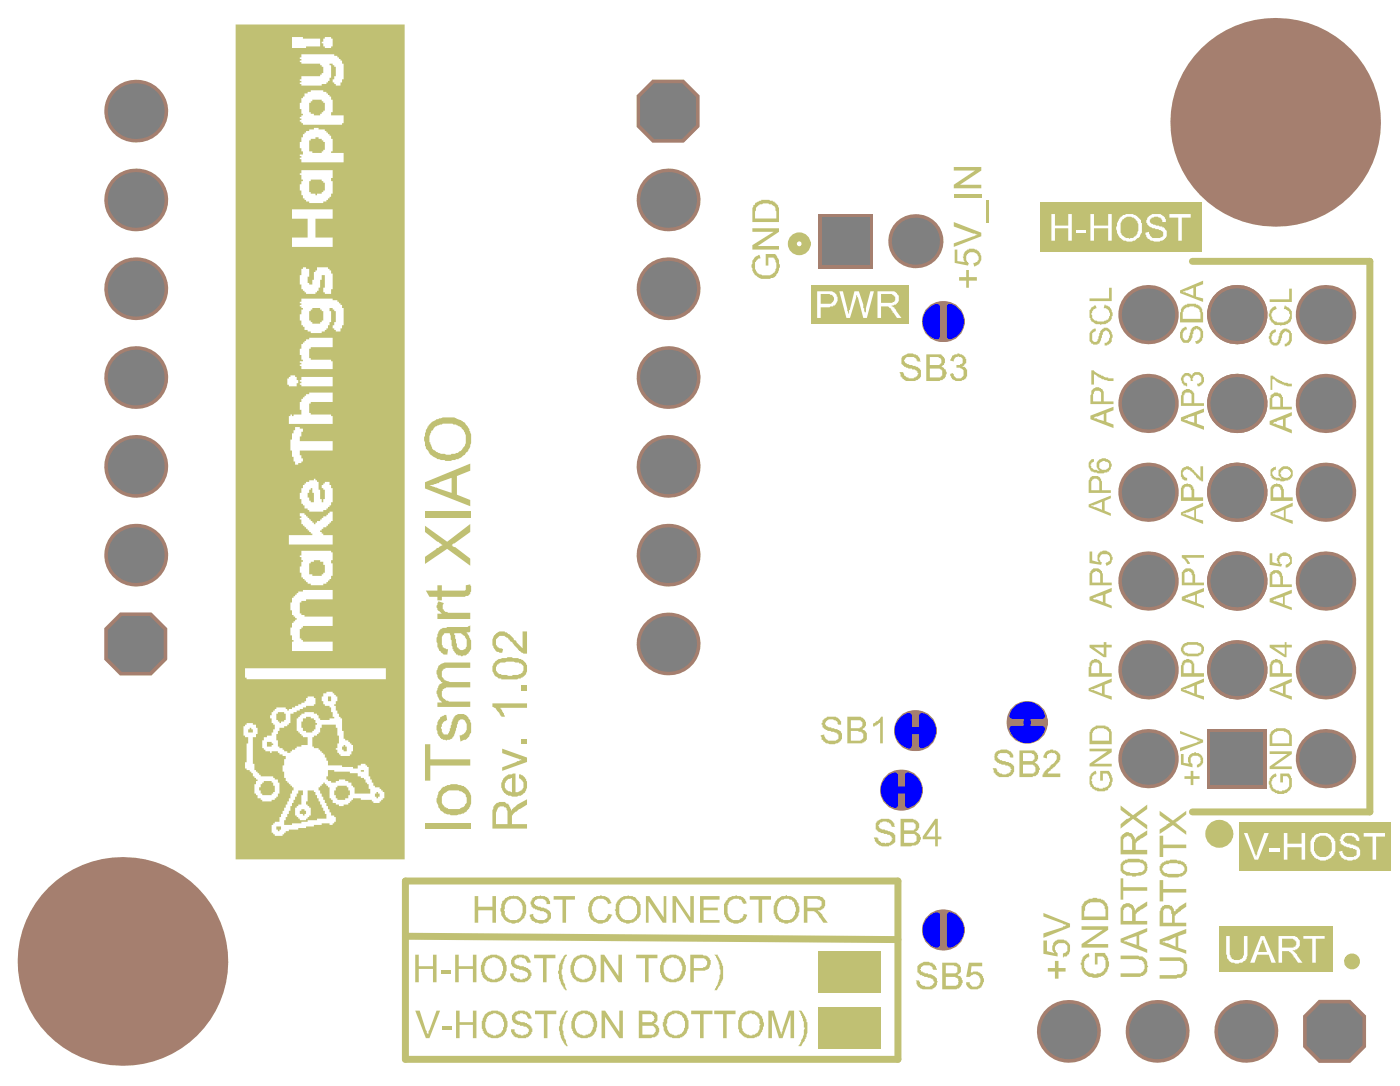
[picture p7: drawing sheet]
<svg xmlns="http://www.w3.org/2000/svg" width="133mm" height="103mm" viewBox="0 0 133 103" stroke-linecap="round" stroke-linejoin="round" font-family="sans-serif">
<g fill="none" stroke="#a57f6f" stroke-width="2">
<circle cx="89.8" cy="30.6" r=".93"/>
<circle cx="89.9" cy="30.6" r=".93"/>
<circle cx="85.8" cy="75.2" r=".93"/>
<circle cx="86" cy="75.2" r=".93"/>
<circle cx="87.1" cy="69.5" r=".93"/>
<circle cx="87.3" cy="69.5" r=".93"/>
<circle cx="97.8" cy="68.7" r=".93"/>
<circle cx="97.8" cy="68.8" r=".93"/>
<circle cx="89.8" cy="88.5" r=".93"/>
<circle cx="89.9" cy="88.5" r=".93"/>
</g>
<g fill="#a57f6f">
<circle cx="110.2" cy="98.2" r="2.99"/>
<circle cx="118.7" cy="98.2" r="2.99"/>
<circle cx="101.8" cy="98.2" r="2.99"/>
<circle cx="126.3" cy="72.2" r="2.83"/>
<circle cx="109.4" cy="72.2" r="2.83"/>
<circle cx="126.3" cy="63.8" r="2.83"/>
<circle cx="117.8" cy="63.8" r="2.83"/>
<circle cx="109.4" cy="63.8" r="2.83"/>
<circle cx="126.3" cy="55.3" r="2.83"/>
<circle cx="117.8" cy="55.3" r="2.83"/>
<circle cx="109.4" cy="55.3" r="2.83"/>
<circle cx="117.8" cy="46.8" r="2.83"/>
<circle cx="126.3" cy="46.8" r="2.83"/>
<circle cx="109.4" cy="46.8" r="2.83"/>
<circle cx="117.8" cy="38.4" r="2.83"/>
<circle cx="126.3" cy="38.4" r="2.83"/>
<circle cx="109.4" cy="38.4" r="2.83"/>
<circle cx="117.8" cy="29.9" r="2.83"/>
<circle cx="126.3" cy="29.9" r="2.83"/>
<circle cx="109.4" cy="29.9" r="2.83"/>
<circle cx="121.5" cy="11.6" r="10"/>
<circle cx="11.7" cy="91.5" r="10"/>
<circle cx="87.2" cy="23" r="2.58"/>
<circle cx="63.6" cy="61.3" r="2.99"/>
<circle cx="63.6" cy="52.8" r="2.99"/>
<circle cx="63.6" cy="44.4" r="2.99"/>
<circle cx="63.6" cy="35.9" r="2.99"/>
<circle cx="63.6" cy="27.5" r="2.99"/>
<circle cx="63.6" cy="19" r="2.99"/>
<circle cx="12.9" cy="52.8" r="2.99"/>
<circle cx="12.9" cy="44.4" r="2.99"/>
<circle cx="12.9" cy="35.9" r="2.99"/>
<circle cx="12.9" cy="27.5" r="2.99"/>
<circle cx="12.9" cy="19" r="2.99"/>
<circle cx="12.9" cy="10.6" r="2.99"/>
<circle cx="88.7" cy="88.5" r=".67"/>
<circle cx="91" cy="88.5" r=".67"/>
<circle cx="97.8" cy="67.6" r=".67"/>
<circle cx="97.8" cy="69.9" r=".67"/>
<circle cx="87" cy="75.2" r=".67"/>
<circle cx="84.7" cy="75.2" r=".67"/>
<circle cx="88.7" cy="30.6" r=".67"/>
<circle cx="91" cy="30.6" r=".67"/>
<circle cx="86.1" cy="69.5" r=".67"/>
<circle cx="88.3" cy="69.5" r=".67"/>
</g>
<g fill="#a57f6f">
<path d="M125.6 95.2h3l1.5 1.5v3l-1.5 1.5h-3l-1.5-1.5v-3z" fill-rule="evenodd"/>
<path d="M115 69.4h5.6v5.6h-5.6z" fill-rule="evenodd"/>
<path d="M115 69.4h5.6v5.6h-5.6z" fill-rule="evenodd"/>
<path d="M78 20.4h5.1v5.1h-5.1z" fill-rule="evenodd"/>
<path d="M62.1 7.6h3l1.5 1.5v3l-1.5 1.5h-3l-1.5-1.5v-3z" fill-rule="evenodd"/>
<path d="M11.4 58.3h3l1.5 1.5v3l-1.5 1.5h-3l-1.5-1.5v-3z" fill-rule="evenodd"/>
</g>
<g fill="#c0c073">
<path d="M77.9 95.8h6v4h-6z"/>
<path d="M77.9 90.5h6v4h-6z"/>
<path d="M35.9 75.4h.1v.1h.2v.3h-.2v.2h-.1v-.2h-.2v-.3h.2z"/>
<path d="M28.9 68.4h.3v-.2h.4v.2h.3v.1h.1v.3h.2v.2h-.2v.4h-.1v.2h-.2v.1h-.5v-.1h-.3v-.3h-.2v-.6h.2z"/>
<path d="M32 74.9h.1v-.1h.9v.1h.2v.3h.1v.5h-.1v.3h-.3v.1h-.8v-.1h-.1v-.3h-.2v-.5h.2z"/>
<path d="M31.2 73.3h.6v.1h1.5v.2h.8v.3h.3v.1h.3v.2h.1v.3h.2v.1h.1v.5h.2v.4h-1.5v-.6h-.2v-.1h-.1v-.3h-.3v-.2h-.3v-.1h-.6v.1h-.3v.2h-.5v-.2h-.3v-.1h-.1v-.3h.1z"/>
<path d="M25.1 74.3h.8v.2h.1v.3h.2v.6h-.2v.1h-.1v.2h-.9v-.2h-.2v-.3h-.1v-.3h.1v-.3h.2v-.1h.1z"/>
<path d="M23.8 69.3h.1v.1h.2v.3h-.5v-.3h.2z"/>
<path d="M26.3 78.7h.5v.3h-.2v.1h-.1v-.1h-.2z"/>
<path d="M26.5 67.8h.6v.1h.1v.6h-.1v.2h-.3v.1h-.2v-.1h-.1v-.2h-.2v-.6h.2z"/>
<path d="M28.7 77h.3v.2h.2v.3h-.2v.1h-.1v-.1h-.3v-.3h.1z"/>
<path d="M31.2 66.3h.3v.4h-.3z"/>
<path d="M32.7 70.9h.2v.2h.1v.4h-.3v-.1h-.1v-.3h.1z"/>
<path d="M34.4 73.3h.3v.1h-.3z"/>
<path d="M28.4 75.2h.5v.5h-.2v.9h-.3v.1h-.1v.2h-.2v.7h.2v.2h.1v.1h.2v.2h.6v-.2h.1v-.1h.2v-.2h.1v-.7h-.1v-.2h-.2v-.1h-.1v-.3h.1v-1.1h.6v.2h.1v.3h.2v.3h.1v.3h.2v.3h.1v.3h.2v.3h.1v.3h.2v.4h-.9v.2h-.9v.1h-.6v.2h-.9v.1h-.7v-.4h.1v-.3h.2v-.3h.1v-.3h.2v-.5h.1v-.3h.2v-.3h.1v-.3h.2v-.3h.1z"/>
<path d="M25.4 70.6h.5v.2h.1v.1h-.1v.2h-.5z"/>
<path d="M29.6 53.5h.3v-.2h.6v.2h.3v.3h.1v.7h-.1v.2h-.2v.1h-.9v-.1h-.2v-1.1h.1z"/>
<path d="M29.7 9.5h.9v.1h.2v.2h.1v.7h-.1v.2h-.2v.1h-.1v.2h-.6v-.2h-.3v-.1h-.1v-.9h.1v-.2h.1z"/>
<path d="M29.7 29.3h.8v.2h.1v.1h.2v.9h-.2v.2h-.1v.1h-.8v-.1h-.1v-.2h-.1v-.9h.1v-.1h.1z"/>
<path d="M29.6 17.1h1v.1h.2v.2h.1v.7h-.1v.2h-.2v.1h-.4v.2h-.2v-.2h-.4v-.1h-.1v-1.1h.1z"/>
<path d="M29.6 46.5h.1v.4h.2v.9h-.3v-.1h-.1v-.3h-.2v-.5h.2v-.3h.1z"/>
<path d="M29.6 13.2h.4v-.1h.3v.1h.3v.2h.2v.1h.1v.8h-.1v.1h-.2v.2h-.9v-.2h-.2v-1h.1z"/>
<path d="M22.4 2.3h16.1v79.5h-16.1zM23.5 68.8v.2h-.2v.1h-.1v.9h.1v.2h.3v.6h-.1v1.8h-.2v.5h.2v.2h.3v.1h.1v.2h.2v.3h.1v.1h.2v.2h.1v.1h-.1v.3h-.2v.9h.2v.2h.1v.3h.3v.1h.2v.2h.9v-.2h.3v-.1h.1v-.2h.2v-.3h.1v-1h-.1v-.3h-.3v-.2h-.2v-.1h-1.2v-.2h-.1v-.1h-.2v-.2h-.1v-.1h-.2v-.6h-.1v-2.5h.3v-.3h.1v-.6h-.1v-.3h-.3v-.2zM26.2 67.5v.1h-.2v.2h-.1v.3h-.2v.3h.2v.4h.1v.2h.2v.4h-.2v.3h-.1v.3h-.5v.2h-.3v.3h-.1v.7h.1v.2h.2v.1h.4v.2h.2v-.2h.6v.2h.1v.1h.3v.2h.3v.3h-.1v.5h-.2v.6h.2v.6h.1v.3h.2v.2h.1v.1h.2v.2h.1v.1h.2v.3h-.2v.3h-.1v.5h-.2v.3h-.1v.3h-.2v.3h-.1v.3h-.2v.3h-.1v.3h-.2v.4h-.4v.2h-.2v.1h-.1v.8h.1v.1h.2v.2h.7v-.2h.2v-.1h.1v-.2h.3v-.1h.9v-.2h.8v-.1h.7v-.2h.7v-.1h.8v.1h.3v-.1h.1v-.2h.2v-.4h-.2v-.2h-.3v-.3h-.1v-.3h-.2v-.3h-.1v-.3h-.2v-.3h-.1v-.3h-.2v-.3h-.1v-.3h-.2v-.3h.2v-.1h.1v-.2h.2v-.1h.1v.1h.2v.2h.1v.1h.2v1.1h.1v.1h.2v.3h.3v.2h.3v.1h.4v-.1h.5v-.2h.1v-.1h.2v-.2h.1v-.1h.8v.1h1v.2h.2v.1h.6v-.1h.1v-.2h.2v-.1h.1v-.6h-.1v-.2h-.2v-.1h-.1v-.2h-.5v-.1h-.1v-.3h-.2v-.3h-.1v-.3h-.2v-.9h-.1v-.2h-.2v-.1h-.4v.1h-.3v.3h-.5v-.1h-1v-.2h-1.4v-.4h-.1v-.3h-.2v-.3h-.1v-.1h-.2v-.2h-.1v-.1h-.2v-.2h-.4v-.1h-.2v-.9h.2v-.2h.3v-.1h.1v-.2h.2v-.4h.1v-.3h1.4v.3h.1v.7h.2v.8h-.2v.4h-.1v.2h.1v.3h.2v.1h.1v.2h.9v-.2h.2v-.3h.1v-.6h-.1v-.1h-.2v-.2h-.1v-.1h-.3v-.2h-.2v-.7h-.1v-1.2h-.2v-.2h-.1v-.3h-.2v-.3h-.1v-.4h-.2v-.2h.2v-.3h.1v-.4h-.1v-.2h-.2v-.1h-.1v-.2h-.6v.2h-.3v.3h-.2v.4h.2v.3h.1v.2h.5v.1h.1v.5h.2v.4h.1v.2h-.4v.1h-.9v-.1h-.2v-.3h-.1v-.2h-.3v-.1h-.9v.1h-.3v.2h-.1v.1h-.2v.2h-.1v1.2h.1v.1h.2v.2h.1v.1h.2v.2h.4v.7h-.6v.2h-.4v.1h-.2v.2h-.3v.1h-.1v.2h-.3v-.2h-.3v-.1h-.2v-.2h-.3v-.1h-.1v-.6h-.2v-.6h.2v-.3h.1v-.3h.5v-.2h.3v-.1h.1v-.2h.2v-.9h.3v-.1h.3v-.2h.3v-.1h.3v-.2h.3v-.1h.7v-.2h.1v-.6h-.1v-.1h-.6v.1h-.1v.3h-.2v.2h-.3v.1h-.3v.2h-.3v.1h-.3v.2h-.3v.1h-.1v-.1h-.2v-.2h-.9v.2zM28.4 56.3v.1h-.1v.2h-.2v.1h-.1v.2h-.2v.4h-.1v.8h.1v.4h.2v.2h.1v.1h.2v.2h-.2v.1h-.1v.2h-.2v.4h-.1v.8h.1v.4h.2v.2h-.2v.9h3.9v-.9h-2.8v-.2h-.2v-.1h-.1v-.9h.1v-.2h.2v-.1h2.8v-.9h-2.7v-.2h-.3v-.1h-.1v-1.1h.1v-.1h.5v-.2h2.5v-.8h-2.8v.1zM27.7 35.7v.2h-.2v.1h-.1v.6h.1v.2h.8v-.3h.1v-.3h-.1v-.3h-.2v-.2zM28.7 5.2v.3h-.1v.1h.1v.2h-.1v.1h.1v.2h1.8v.1h.1v.2h.2v.6h-.2v.1h-.1v.2h-1.8v.3h-.1v.1h.1v.1h-.1v.2h.1v.1h1.9v-.1h.5v-.2h.1v-.1h.2v-.3h.1v-1.2h-.1v-.1h.3v.1h.1v.2h.2v.9h-.2v.3h-.1v.2h.1v.2h.2v.1h.4v-.3h.2v-.2h.1v-1.5h-.1v-.3h-.2v-.2h-.1v-.1h-.2v-.2h-.3v-.1zM28.7 28.4v.3h-.1v.2h.1v.1h-.1v.2h.1v.1h.2v.2h-.2v.4h-.1v.6h.1v.5h.2v.1h.1v.3h.3v.2h.3v.1h1v-.1h.3v-.2h.2v-.1h.1v-.3h.2v-.3h.1v-1.1h-.1v-.3h.3v.2h.1v.1h.2v1.1h-.2v.3h-.1v.3h.1v.1h.2v.2h.4v-.3h.2v-.3h.1v-1.7h-.1v-.3h-.2v-.1h-.1v-.2h-.2v-.1h-.4v-.2zM28.7 35.9v.3h-.1v.1h.1v.2h-.1v.1h.1v.2h3v-.9zM29 8.9v.3h-.1v.1h-.2v.5h-.1v.6h.1v.4h.2v.2h-.2v.1h-.1v.2h.1v.1h-.1v.2h.1v.1h.2v.2h3.7v-.2h.1v-.7h-1.2v-.3h.2v-1.2h-.2v-.3h-.1v-.2h-.2v-.1h-.1v-.2h-.3v-.1h-1.2v.1h-.3v.2zM29.2 12.5v.1h-.2v.2h-.1v.3h-.2v.4h-.1v.6h.1v.3h.2v.3h-.3v.2h.1v.1h-.1v.2h.1v.3h4v-.9h-1.2v-.2h.2v-1.2h-.2v-.3h-.1v-.1h-.2v-.2h-.1v-.1h-.2v-.2h-.6v-.1h-.4v.1h-.4v.2zM28.7 16.2v.3h-.1v.1h.1v.5h.2v.1h-.2v.3h-.1v.6h.1v.5h.2v.3h.1v.1h.2v.2h.3v.1h1.3v-.1h.3v-.2h.1v-.1h.2v-.2h.1v-.3h.2v-1.2h-.2v-.3h.2v-.7zM29.2 32.3v.1h-.2v.2h-.1v.1h-.2v.5h-.1v.6h.1v.4h.2v.2h-.3v.1h.1v.2h-.1v.1h.1v.3h3v-.7h-.2v-.2h-1.9v-.1h-.1v-.9h.1v-.2h2.1v-.9h-2.2v.2zM28.1 40.6v.3h-.1v.3h-.2v.6h-.1v1.1h.1v.6h.2v.4h.1v.3h.3v-.1h.3v-.2h.2v-.3h-.2v-.3h-.1v-.4h3.1v-.9h-3.1v-.5h.1v-.4h.2v-.3h-.3v-.2zM28.7 52.4v.5h-.1v.1h.1v.3h.2v.2h-.2v.4h-.1v.6h.1v.5h.2v.1h.1v.2h.2v.1h.1v.2h.3v.1h1.2v-.1h.3v-.2h.1v-.1h.2v-.2h.1v-.3h.2v-1.2h-.2v-.3h.2v-.7h-.2v-.2zM27.8 19.9v.9h1.5v1.8h-1.5v.9h3.9v-.9h-1.7v-1.8h1.7v-.9zM28.9 25.4v.2h-.2v.6h-.1v.9h.1v.4h.2v.2h.1v.1h.2v.2h.8v-.2h.2v-.1h.1v-.3h.2v-.8h.1v-.4h.3v1.2h-.1v.4h.1v.2h.6v-.5h.2v-1.5h-.2v-.3h-.1v-.1h-.2v-.2h-1v.3h-.2v.2h-.1v.7h-.2v.5h-.2v-.2h-.2v-.6h.2v-.7h-.3v-.2zM27.8 3.5v1.1h1.4v-.2h1.3v-.7h-1.6v-.2zM30.9 3.5v.2h-.1v.3h-.2v.1h.2v.3h.1v.2h.6v-.2h.2v-.7h-.2v-.2zM29.2 37.5v.2h-.2v.1h-.1v.2h-.2v.3h-.1v.7h.1v.5h-.7v.1h-.2v-.1h-.1v.1h-.2v.7h4.2v-.7h-.2v-.1h-1.9v-.2h-.1v-.9h.1v-.1h2.1v-.9h-2.2v.1zM29.2 45.9v.1h-.2v.2h-.1v.3h-.2v.4h-.1v.6h.1v.5h.2v.1h.1v.3h.3v.1h.2v.2h1.3v-.2h.3v-.1h.1v-.2h.2v-.1h.1v-.3h.2v-1.3h-.2v-.3h-.1v-.3h-.5v.1h-.1v.2h-.2v.3h.2v.1h.1v.9h-.1v.3h-.2v-.3h-.1v-.9h-.2v-.7h-.1v-.2h-.2v-.1h-.1v.1h-.4v.2zM28.6 48.8v.3h.1v.2h-.1v.1h.1v.5h.2v.1h.1v.2h.2v.1h.1v.2h.2v.1h.1v.2h.1v.1h-2.2v.9h4.2v-.9h-.9v-.1h-.2v-.2h-.1v-.1h.1v-.2h.2v-.1h.3v-.2h.1v-.1h.2v-.2h.1v-.1h.2v-.9h-.3v.1h-.2v.2h-.1v.1h-.3v.2h-.2v.1h-.1v.2h-.3v.1h-.2v.2h-.1v-.2h-.2v-.1h-.1v-.2h-.1v-.1h-.2v-.2h-.1v-.1h-.2v-.2zM23.3 63.6v.9h.2v.1h13.3v-1z"/>
</g>
<path d="M113.6 24.9h16.9v52.4h-16.9M38.6 89.1l46.9 .3M38.6 83.9h46.9v16.9h-46.9z" fill="none" stroke="#c0c073" stroke-width=".66"/>
<path d="M116.1 88.2h10.9v4.3h-10.9z" fill-rule="evenodd" fill="#c0c073"/>
<g fill="#fff">
<path d="M116.8 89.1h.3v1.4a.55 .55 0 0 0 .2 .6 .65 .65 0 0 0 .8 .3 .65 .65 0 0 0 .4-.7v-1.6h.3v1.9l-.1 .2a1.11 1.11 0 0 1-1.8 0v-.3h-.1z"/>
<path d="M124.1 89.1h2.1v.2h-.9v2.3h-.3v-2.3h-.9z"/>
<path d="M120.3 89.3l-.5 1.3h.9zM120.1 89.1h.3l1.1 2.5h-.4l-.3-.7h-1l-.3 .7h-.4z"/>
<path d="M122.1 89.3v.9h.9a.42 .42 0 0 0 .5-.4v-.2l-.4-.3zM121.8 89.1h1.3a.68 .68 0 0 1 .7 .7 .68 .68 0 0 1-.7 .6l.5 .5 .5 .7h-.5l-.3-.5h-.1a.74 .74 0 0 0-.7-.6h-.4v1.1h-.3z"/>
</g>
<path d="M99.1 19.3h15.4v4.7h-15.4z" fill-rule="evenodd" fill="#c0c073"/>
<g fill="#fff">
<path d="M100.1 20.4h.4v1.1h1.3v-1.1h.3v2.5h-.3v-1.2h-1.3v1.2h-.4z"/>
<path d="M102.5 21.9h.9v.2h-.9z"/>
<path d="M103.9 20.4h.3v1.1h1.4v-1.1h.3v2.5h-.3v-1.2h-1.4v1.2h-.3z"/>
<path d="M109.4 20.5h.1a.96 .96 0 0 1 .9-.1h.1l.2 .1a.66 .66 0 0 1 .3 .6h-.3a.32 .32 0 0 0-.3-.4l-.1-.1a.55 .55 0 0 0-.6 .2 .26 .26 0 0 0-.2 .3 .26 .26 0 0 0 .3 .2l.7 .3a.68 .68 0 0 1 .6 .6 .68 .68 0 0 1-.6 .7v.1a1.24 1.24 0 0 1-1.3-.5l-.1-.4h.3a.63 .63 0 0 0 .9 .6h.2l.1-.1a.38 .38 0 0 0 .2-.5l-.3-.2h-.1v-.1h-.4v-.1h-.2l-.1-.1a.65 .65 0 0 1-.4-.9z"/>
<path d="M111.4 20.4h2v.3h-.8v2.2h-.4v-2.2h-.8z"/>
<path d="M106.9 20.9a2.14 2.14 0 0 0-.1 1.4l.3 .3a.92 .92 0 0 0 .9-.1 .92 .92 0 0 0 .4-.9 .55 .55 0 0 0-.1-.6 .44 .44 0 0 0-.5-.3l-.1-.1a.6 .6 0 0 0-.7 .3zM106.7 20.6h.1a1.14 1.14 0 0 1 1.9 .5l.1 .3a1.21 1.21 0 0 1-1.6 1.5 .77 .77 0 0 1-.6-.4l-.1-.3h-.1l-.1-.6h.1v-.4z"/>
</g>
<path d="M77.2 27.1h9.3v3.7h-9.3z" fill-rule="evenodd" fill="#c0c073"/>
<g fill="#fff">
<path d="M79.9 27.7h.4l.5 2.2 .6-2.2h.4l.4 1.3v.3h.1l.1 .6 .5-2.2h.3l-.6 2.6h-.4l-.6-2.1v-.2l-.6 2.3h-.4z"/>
<path d="M78.2 28v.9h1l.1-.1a.5 .5 0 0 0 .1-.5 .5 .5 0 0 0-.6-.3zM77.8 27.7h1a.73 .73 0 0 1 .8 .3 .73 .73 0 0 1 .1 .7l-.1 .3-.2 .1v.1h-.3h-.1h-.8v1.1h-.4z"/>
<path d="M83.9 28v.8h.9a.42 .42 0 0 0 .5-.4v-.2l-.4-.2zM83.6 27.7h1.2a.74 .74 0 0 1 .8 .5 .72 .72 0 0 1-.3 .8l-.4 .1v.1h.3l.7 1.1h-.5l-.3-.5h-.1l-.1-.3a.66 .66 0 0 0-.6-.3h-.4v1.1h-.3z"/>
</g>
<g fill="#c0c073">
<path d="M39.6 90.9h.3v1.1h1.3v-1.1h.4v2.6h-.4v-1.3h-1.3v1.3h-.3z"/>
<path d="M42 92.4h.9v.3h-.9z"/>
<path d="M43.4 90.9h.3v1.1h1.3v-1.1h.4v2.6h-.4v-1.3h-1.3v1.3h-.3z"/>
<path d="M48.8 91.1a1.32 1.32 0 0 1 1.5-.1l.2 .5v.1h-.3l-.1-.1a.68 .68 0 0 0-.7-.4v.1a.35 .35 0 0 0-.4 .3 .35 .35 0 0 0 .4 .4l.1 .1a.55 .55 0 0 1 .6 .1 .61 .61 0 0 1 .4 .9v.1a1.19 1.19 0 0 1-1.4 .3l-.2-.1a.68 .68 0 0 1-.3-.7h.3v.1a.46 .46 0 0 0 .6 .4v.1h.3l.1-.1a.42 .42 0 0 0 .4-.4l-.2-.2-.3-.1v-.1l-.5-.1a.68 .68 0 0 1-.5-1z"/>
<path d="M50.9 90.9h2v.3h-.8v2.3h-.4v-2.3h-.8z"/>
<path d="M53.8 90.9h.2v.1l-.3 .4a3.5 3.5 0 0 0-.1 1.7l.1 .4 .3 .7h-.2l-.1-.1-.3-.7a.63 .63 0 0 1-.2-.7v-.1v-.2v-.1a.87 .87 0 0 1 .2-.8l.1-.2h.1z"/>
<path d="M57.2 90.9h.4l1.3 2v-2h.3v2.6h-.3l-1.3-2v2h-.4z"/>
<path d="M60.6 90.9h2v.3h-.8v2.3h-.4v-2.3h-.8z"/>
<path d="M68 90.9h.4v.1h.1a2.71 2.71 0 0 1 .4 1.7 .87 .87 0 0 1-.2 .8l-.4 .7h-.3a3.4 3.4 0 0 0 .5-2.4v-.3z"/>
<path d="M39.6 96.2h.4l.7 2.3 .9-2.3h.3l-1 2.6h-.3z"/>
<path d="M42.1 97.7h.9v.4h-.9z"/>
<path d="M43.4 96.2h.4v1.1h1.2v-1.1h.4v2.6h-.4v-1.3h-1.2v1.3h-.4z"/>
<path d="M49.1 96.3a1.47 1.47 0 0 1 1.4 .1l.1 .6h-.3l-.1-.2a.68 .68 0 0 0-.7-.4v.1a.35 .35 0 0 0-.4 .4 .35 .35 0 0 0 .4 .3l.1 .1a.55 .55 0 0 1 .6 .2 .65 .65 0 0 1 .4 .9 1.19 1.19 0 0 1-1.4 .3l-.2-.1a.68 .68 0 0 1-.3-.6h.3v.1a.46 .46 0 0 0 .6 .4v.1l.4-.1a.39 .39 0 0 0 .4-.5 .39 .39 0 0 0-.5-.3v-.1l-.5-.1a.74 .74 0 0 1-.6-.9z"/>
<path d="M51 96.2h2v.3h-.9v2.3h-.3v-2.3h-.8z"/>
<path d="M53.9 96.2h.2a2.99 2.99 0 0 0-.3 2.7l.3 .7h-.2a2.7 2.7 0 0 1-.7-1.9l.1-.1 .1-.6z"/>
<path d="M57.3 96.2h.3l1.4 2v-2h.3v2.6h-.3l-1.4-2v2h-.3z"/>
<path d="M65.8 96.2h2.1v.3h-.9v2.3h-.3v-2.3h-.9z"/>
<path d="M68 96.2h2.1v.3h-.9v2.3h-.3v-2.3h-.9z"/>
<path d="M73.2 96.2h.5l.7 2.2h.1l.6-2.2h.5v2.6h-.3v-2.2l-.8 2.2h-.3l-.7-2.2v2.2h-.3z"/>
<path d="M76.1 96.2h.2a2.69 2.69 0 0 1 0 3.4h-.2a4 4 0 0 0 .6-1.8l-.1-.1a2.37 2.37 0 0 0-.4-1.3z"/>
<path d="M45.2 85.3h.4v1h1.3v-1h.3v2.5h-.3v-1.2h-1.3v1.2h-.4z"/>
<path d="M50.7 85.5h.1a.55 .55 0 0 1 .6-.2 .76 .76 0 0 1 1 .7h-.3a.49 .49 0 0 0-.7-.5 .44 .44 0 0 0-.5 .5l.1 .2h.2v.1l.8 .2a.69 .69 0 0 1 .5 .7 .69 .69 0 0 1-.7 .6l-.2 .1a1.09 1.09 0 0 1-1.1-.7v-.1l.3-.1v.1a.63 .63 0 0 0 .8 .5h.1a.39 .39 0 0 0 .4-.3 .39 .39 0 0 0-.2-.5l-.9-.2v-.1a.3 .3 0 0 1-.4-.4l-.1-.1v-.2l.2-.2z"/>
<path d="M52.7 85.3h2.1v.3h-.9v2.2h-.3v-2.2h-.9z"/>
<path d="M56.5 85.5l.3-.1v-.1a1.64 1.64 0 0 1 1.3 .2l.1 .5h-.3a.63 .63 0 0 0-.9-.5 1.09 1.09 0 0 0-.6 1.1l.1 .3a.58 .58 0 0 0 .4 .6v.1h.2a.55 .55 0 0 0 .8-.5l.1-.1 .3 .1-.2 .3a1.04 1.04 0 0 1-1.2 .4 .88 .88 0 0 1-.8-.9l-.1-.1v-.5l.1-.1a.78 .78 0 0 1 .4-.7z"/>
<path d="M61.5 85.3h.4l1.3 2v-2h.3v2.5h-.4l-1.3-2v2h-.3z"/>
<path d="M64.1 85.3h.3l1.3 2v-2h.4v2.5h-.4l-1.3-2v2h-.3z"/>
<path d="M66.7 85.3h1.8v.3h-1.5v.8h1.4v.2h-1.4v1h1.5v.2h-1.8z"/>
<path d="M69.4 85.5l.3-.2a1.11 1.11 0 0 1 1.4 .5l.1 .2h-.4h-.1a.66 .66 0 0 0-1.1-.3 1.61 1.61 0 0 0-.2 1.5h.1a.76 .76 0 0 0 .7 .4 .76 .76 0 0 0 .6-.5v-.1l.4 .1a1.17 1.17 0 0 1-1.7 .6l-.3-.1a2.12 2.12 0 0 1-.2-1.7h.1v-.2z"/>
<path d="M71.4 85.3h2v.3h-.8v2.2h-.3v-2.2h-.9z"/>
<path d="M121.2 31.4h.3v.2a.55 .55 0 0 0-.4 .5 .55 .55 0 0 0 .3 .5h.2l.1-.1 .2-.8a.52 .52 0 0 1 .6-.4 .52 .52 0 0 1 .5 .4v.3a.76 .76 0 0 1-.6 1v-.3h.1a.98 .98 0 0 0 .2-1.1l-.3-.1-.2 .2-.3 .8a.51 .51 0 0 1-.5 .4 .51 .51 0 0 1-.5-.6l-.1-.1 .1-.5z"/>
<path d="M121.1 29.3l.3-.1h.1l.1 .2a.65 .65 0 0 0-.4 .9 1.08 1.08 0 0 0 1.3 .3 .44 .44 0 0 0 .3-.4l.1-.1-.1-.4-.2-.2-.3-.1 .1-.3 .2 .1a.58 .58 0 0 1 .4 .6 .78 .78 0 0 1-.5 1.1l-.6 .1v-.1a.77 .77 0 0 1-.9-.5h-.1l-.1-.6h.1v-.2z"/>
<path d="M120.9 28.5h1.9v-1h.2v1.2h-2.1z"/>
<path d="M120.9 52.7h.3v.8l.6 .2v-.1a.45 .45 0 0 1 .1-.8v-.1a.55 .55 0 0 1 .6-.1v.1a.44 .44 0 0 1 .5 .3v.3a.38 .38 0 0 1-.1 .5l-.1 .1-.3 .1v-.2v-.1a.32 .32 0 0 0 .4-.4 .47 .47 0 0 0-.7-.4 .45 .45 0 0 0-.3 .5v.3h.2l-.1 .2-1.1-.1z"/>
<path d="M121 35.8a.66 .66 0 0 1 .6 .3h.2v.1h.1v.1h.2l.3 .1 .6 .1v.3h-.2a2.36 2.36 0 0 1-1.4-.7h-.2v1h-.2z"/>
<path d="M121.2 73.8l.3-.2 .1 .3-.1 .1a.3 .3 0 0 0-.3 .3 .66 .66 0 0 0 .6 .9l.1 .1h.2v-.1a.63 .63 0 0 0 .7-.8v-.3l-.2-.2h-.4v.6h-.3v-.9h.9a1.57 1.57 0 0 1 .1 1.6 1.22 1.22 0 0 1-1.8-.1l-.2-.1-.1-.6 .1-.1v-.3z"/>
<path d="M120.9 71.5h2.1v.3l-1.6 1.1h1.6v.3h-2.1v-.3l1.7-1.1h-1.7z"/>
<path d="M112.6 31.3l.2-.1v-.1h.2l.1 .3a.55 .55 0 0 0-.5 .4 .55 .55 0 0 0 .3 .6h.2l.1-.2v-.2h.1v-.3l.1-.1a.56 .56 0 0 1 .5-.6 .56 .56 0 0 1 .6 .4l.1 .1v.6l-.1 .2a.58 .58 0 0 1-.6 .4l-.1-.2a.32 .32 0 0 0 .5-.4v-.1a.46 .46 0 0 0-.2-.6 .3 .3 0 0 0-.3 0 .3 .3 0 0 0-.1 .3l-.2 .5a.51 .51 0 0 1-.5 .4 .51 .51 0 0 1-.5-.4h-.1v-.6z"/>
<path d="M103.2 91l.5-.3 .1 .3-.1 .1a.3 .3 0 0 0-.3 .4h-.1v.4a.73 .73 0 0 0 .8 .7l.1 .1h.3v-.1a.76 .76 0 0 0 .8-.9v-.3h-.1v-.2l-.2-.2h-.5v.8h-.2v-1.1h.9l.2 .3a1.35 1.35 0 0 1-.5 1.9 1.35 1.35 0 0 1-1.9-.7l-.1-.6h.1v-.2z"/>
<path d="M103 88.2h2.6v.3l-2.1 1.4h2.1v.3h-2.6v-.3l2-1.4h-2z"/>
<path d="M104 73.5l.4-.1 .1 .2-.1 .1a.32 .32 0 0 0-.4 .4 .63 .63 0 0 0 .6 .9 .86 .86 0 0 0 1-.4l.1-.5-.2-.5h-.5v.7h-.2v-.9h.8l.3 .4 .1 .3a1.21 1.21 0 0 1-.6 1.1 1.57 1.57 0 0 1-1.5-.3v-.1a1.37 1.37 0 0 1 0-1.2z"/>
<path d="M103.8 71.3h2.1v.3l-1.7 1.1h1.7v.2h-2.1v-.2l1.7-1.2h-1.7z"/>
<path d="M92 25.7h.3v.7h.7v.3h-.7v.7h-.3v-.7h-.6v-.3h.6z"/>
<path d="M90.9 23.8h.3v1.1h.7a.86 .86 0 0 1 .2-1.1 .86 .86 0 0 1 1.2 .2 .86 .86 0 0 1-.2 1.2l-.3 .2-.1-.4a.47 .47 0 0 0 .5-.6 .61 .61 0 0 0-.7-.4 .61 .61 0 0 0-.5 .7l.1 .2 .2 .1-.1 .3-1.3-.3z"/>
<path d="M90.8 21.1l2.7 1v.4l-2.7 1v-.3l2.3-.9-2.3-.7z"/>
<path d="M46.4 91.4l-.1 .1a1.16 1.16 0 0 0 .3 1.6h.1a.86 .86 0 0 0 1-.3 1.16 1.16 0 0 0-.2-1.5h-.1a.51 .51 0 0 0-.8 0zM46.2 91.1l.2-.1a1.12 1.12 0 0 1 1.7 .5l.1 .1a1.34 1.34 0 0 1-1 1.9h-.3a.58 .58 0 0 1-.6-.3 1.24 1.24 0 0 1-.5-1.2l.3-.7z"/>
<path d="M55 91.3a1.32 1.32 0 0 0 0 1.8h.3a.86 .86 0 0 0 1-.3 1.16 1.16 0 0 0-.3-1.5l-.1-.1a.48 .48 0 0 0-.7 .1zM54.8 91.1a1.32 1.32 0 0 1 1.4-.1l.3 .3a1.47 1.47 0 0 1-.3 2 1.21 1.21 0 0 1-1.6-.2 1.59 1.59 0 0 1 .2-2z"/>
<path d="M63.5 91.4l-.1 .1a1.07 1.07 0 0 0 .7 1.7l.5-.1a1.11 1.11 0 0 0 .3-1.2l-.1-.4h-.1a.45 .45 0 0 0-.5-.3l-.2-.1zM63.4 91a1.39 1.39 0 0 1 1.7 .3 1.47 1.47 0 0 1-.4 2 1.25 1.25 0 0 1-1.6-.2 1.59 1.59 0 0 1 .2-2z"/>
<path d="M66.1 91.2v.9h.7a.5 .5 0 0 0 .5-.2 .5 .5 0 0 0-.1-.6l-.1-.1zM65.7 90.9h1.2l.3 .1a.65 .65 0 0 1 .4 .9l-.1 .3-.3 .1v.1h-1.1v1.1h-.4z"/>
<path d="M46.4 96.8v.1a1.33 1.33 0 0 0 .1 1.4l.3 .2a.86 .86 0 0 0 1-.4 1.16 1.16 0 0 0-.2-1.5h-.1a.51 .51 0 0 0-.8 0h-.1zM46.4 96.4a1.39 1.39 0 0 1 1.7 .2 1.47 1.47 0 0 1-.4 2 1.21 1.21 0 0 1-1.6-.2 1.59 1.59 0 0 1 .2-2z"/>
<path d="M55 96.7l-.1 .2a1.07 1.07 0 0 0 .7 1.7l.5-.2a1.11 1.11 0 0 0 .4-1.2v-.2l-.2-.1a.45 .45 0 0 0-.5-.4l-.3-.1zM54.8 96.4a1.32 1.32 0 0 1 1.5 0l.3 .2a1.47 1.47 0 0 1-.3 2 1.25 1.25 0 0 1-1.6-.2 1.59 1.59 0 0 1 .1-2z"/>
<path d="M61.2 96.5v.8h.9l.2-.2v-.1h.1l-.1-.1a.32 .32 0 0 0-.4-.4zM61.2 97.6v.9h.7a.47 .47 0 0 0 .6-.6l-.3-.3zM60.8 96.2h1.1l.1 .1a.62 .62 0 0 1 .6 .5 .62 .62 0 0 1-.3 .7 .64 .64 0 0 1 .5 .7 .64 .64 0 0 1-.7 .5l-.1 .1h-1.2z"/>
<path d="M63.7 96.7l-.1 .3v.4a.86 .86 0 0 0 .5 1.1 .86 .86 0 0 0 1.1-.5 1.03 1.03 0 0 0-.5-1.5l-.5-.1v.1h-.2v.1zM63.6 96.4h.1a1.17 1.17 0 0 1 1.7 .4 1.54 1.54 0 0 1-.3 1.8 1.22 1.22 0 0 1-1.9-.6l-.1-.5a1.99 1.99 0 0 1 .5-1.1z"/>
<path d="M70.9 96.7a1.5 1.5 0 0 0-.2 1.4l.3 .3 .4 .2h.3v-.1h.2l.1-.1a.68 .68 0 0 0 .3-.7l.1-.2h-.1a.55 .55 0 0 0-.1-.6l-.3-.4h-.2l-.1-.1-.4 .1zM70.7 96.4a1.48 1.48 0 0 1 1.5 0 1.45 1.45 0 0 1 .2 2l-.1 .2a1.37 1.37 0 0 1-1.6 0v-.1a1.26 1.26 0 0 1-.3-1.5v-.1z"/>
<path d="M48.3 85.8l-.2 .3v.3a.95 .95 0 0 0 .6 1.2 .78 .78 0 0 0 1-.6 1.03 1.03 0 0 0-.5-1.5h-.2a.55 .55 0 0 0-.6 .2zM48.2 85.5l.3-.2a1.29 1.29 0 0 1 1.4 .5 1.29 1.29 0 0 1 0 1.4v.2l-.5 .3v.1h-.1a1.12 1.12 0 0 1-1.5-.7h-.1v-.3v-.1v-.7l.1-.2z"/>
<path d="M59.2 85.7a1.52 1.52 0 0 0 0 1.7 .92 .92 0 0 0 1.4-.3 1.62 1.62 0 0 0-.1-1.2 .85 .85 0 0 0-1.1-.3zM59.1 85.5l.3-.2h.3a1.05 1.05 0 0 1 1.2 .7 2.14 2.14 0 0 1-.1 1.4l-.5 .3v.1l-.4 .1a1.22 1.22 0 0 1-1.2-.8l-.1-.5h.1v-.6z"/>
<path d="M74.4 85.7a1.29 1.29 0 0 0-.2 1.5 .83 .83 0 0 0 .9 .4 .83 .83 0 0 0 .6-.8 .98 .98 0 0 0-.4-1.2l-.2-.1a.87 .87 0 0 0-.7 .2zM74 85.5a1.64 1.64 0 0 1 1.3-.2 1.02 1.02 0 0 1 .8 .9 1.23 1.23 0 0 1-.9 1.6 1.11 1.11 0 0 1-1.3-.5 1.72 1.72 0 0 1 .1-1.8z"/>
<path d="M76.9 85.5v.9h.8a.38 .38 0 0 0 .5-.2l.1-.1a.34 .34 0 0 0-.1-.3 .34 .34 0 0 0-.3-.2l-.1-.1zM76.6 85.3h1.1a.55 .55 0 0 1 .6 .2 .65 .65 0 0 1 .3 .7 .65 .65 0 0 1-.7 .4l.4 .5 .5 .7h-.4l-.3-.5h-.1a.74 .74 0 0 0-.7-.6h-.4v1.1h-.3z"/>
<path d="M121.2 65.6v.1h.2l.8 .3v-.7zM120.9 65.5l2.1-.9v.3l-.5 .3v.9l.5 .2v.3l-2.1-.8z"/>
<path d="M121.4 63.1l-.2 .2v.8h.7v-.7a.32 .32 0 0 0-.4-.3zM121.1 62.9l.3-.1a.59 .59 0 0 1 .8 .5v.8h.8v.3h-2.1v-1.2h.1z"/>
<path d="M121.4 61.6l1 .7v-.7zM120.9 61.4h1.5v-.3h.1v.3h.5v.2h-.5v1h-.1l-1.5-1z"/>
<path d="M121.1 57.1l1.1 .4v-.7zM120.9 57l2.1-.9v.4l-.6 .2v.9l.6 .2v.3l-2.1-.8z"/>
<path d="M121.2 54.7v.9h.7v-.7a.34 .34 0 0 0-.5-.3zM121 54.4a.73 .73 0 0 1 1.1 .2l.1 .3v.7h.8v.3h-2.1v-1.3h.1z"/>
<path d="M121.2 48.9h.2l.9 .4v-.8zM121 48.8l2.1-1v.4l-.6 .2v1l.6 .1v.4l-2.1-.9z"/>
<path d="M121.4 46.3l-.1 .2v.8h.7v-.5a.43 .43 0 0 0-.4-.5zM121.2 46.2a.7 .7 0 0 1 1.1 .4v.7h.8v.4h-2.1v-1.3z"/>
<path d="M121.2 44.5l.3-.1v.3a.32 .32 0 0 0-.3 .4l.3 .4 .5 .1-.1-.2a.44 .44 0 0 1-.1-.6l.2-.3a.63 .63 0 0 1 .7-.1v.1h.2a.82 .82 0 0 1 0 1.1l-.6 .2-.8-.1v-.1a.32 .32 0 0 1-.4-.3h-.1v-.6zM122 44.8v.2h-.1l.1 .2a.47 .47 0 0 0 .7 .2 .47 .47 0 0 0 .1-.7 .65 .65 0 0 0-.8 .1z"/>
<path d="M121.2 40.2l1 .4v-.7zM120.9 40.1l2.1-.9v.4l-.5 .2v.9l.5 .2v.4l-2.1-.9z"/>
<path d="M121.4 37.7l-.2 .2v.8h.7v-.7a.32 .32 0 0 0-.4-.3zM121.1 37.5h.1a.48 .48 0 0 1 .7-.1l.3 .4v.9h.8v.3h-2.1v-1.1h.1v-.3z"/>
<path d="M121.4 69.7l-.2 .3v.8h1.6v-.8l-.2-.3h-.3v-.1zM121.1 69.6h.1a1.45 1.45 0 0 1 1.3-.3l.1 .2h.2l.1 .2h.1v.2v1.1h-2.1v-1.1z"/>
<path d="M112.8 29.4l-.1 .3v.6h1.6v-.5a.91 .91 0 0 0-1.1-.6h-.2zM112.7 29.1l.5-.2a1.11 1.11 0 0 1 1.1 .3l.2 .2v.3l.1 .1v.9h-2.2v-.9l.1-.1v-.3z"/>
<path d="M112.7 27.8h.2l.8 .3v-.7zM112.4 27.6l2.2-.9v.4l-.7 .2v.9l.7 .2v.3l-2.2-.8z"/>
<path d="M103.6 86l-.2 .3-.1 .9h2v-.6l-.1-.2a.63 .63 0 0 0-.8-.5zM103.3 85.8a1.85 1.85 0 0 1 1.4-.3h.1a1.1 1.1 0 0 1 .8 1.2v.9h-2.6v-1.4h.1v-.2h.1z"/>
<path d="M104.3 69.4l-.2 .2v.1h-.1v.8h1.6v-.8a.87 .87 0 0 0-1.1-.3zM104 69.3l.2-.1a1.06 1.06 0 0 1 .9-.1l.5 .1 .1 .2a.55 .55 0 0 1 .2 .6v.8h-2.1v-1.1h.1v-.2z"/>
</g>
<path d="M94 19.1v2.1" fill="none" stroke="#c0c073" stroke-width=".25"/>
<path d="M90.8 18.7h2.7" fill="none" stroke="#c0c073" stroke-width=".34"/>
<g fill="#c0c073">
<path d="M90.8 15.9h2.7v.3l-2.1 1.4h2.1v.3h-2.7v-.3l2.1-1.4h-2.1z"/>
<path d="M71.9 24.4l.4-.1 .1 .3a.7 .7 0 0 0-.4 1.1l.1 .3a1.52 1.52 0 0 0 1.7 0 1.32 1.32 0 0 0-.1-1.5h-.5v.8h-.3v-1.1h1a1.74 1.74 0 0 1 .3 1.5l-.1 .2a.75 .75 0 0 1-.7 .6 1.34 1.34 0 0 1-1.7-.7 1.54 1.54 0 0 1 .2-1.4z"/>
<path d="M71.7 21.7h2.5v.4l-2 1.3h2v.4h-2.5v-.5l2-1.2h-2z"/>
<path d="M110.5 91.1h1.5a.94 .94 0 0 1 1.1 1.2l-.1 .4-.3 .2a.55 .55 0 0 1-.6 .2h-1.6v-.3h1.6l.1-.1a.47 .47 0 0 0 .5-.6v-.1a.32 .32 0 0 0-.3-.5h-1.9z"/>
<path d="M110.5 83.8h.3v.8h2.2v.4h-2.2v.8h-.3z"/>
<path d="M110.5 79.5h.3v.9h2.2v.3h-2.2v.9h-.3z"/>
<path d="M110.5 77.2l1.2 .9 1.3-.9v.3l-1 .8v.1l1 .7v.4l-1.3-1-1.2 .9v-.5l1-.6-1-.7z"/>
<path d="M106.7 91h1.7h.3a.76 .76 0 0 1 .6 .9l.1 .1-.1 .1a.81 .81 0 0 1-.5 .8l-.2 .1h-1.9v-.4h1.5a.67 .67 0 0 0 .7-.2 .67 .67 0 0 0 0-.8l-.1-.2h-.3l-.1-.1h-1.7z"/>
<path d="M106.7 83.6h.3v.8h2.3v.4h-2.3v.8h-.3z"/>
<path d="M106.7 76.7l1.2 .9 1.4-1v.4l-1.1 .8 1.1 .7v.4l-1.4-1-1.2 1v-.5l.6-.5h.2l.2-.1-1-.7z"/>
<path d="M100.5 91.5h.3v.6h.7v.4h-.7v.6h-.3v-.6h-.7v-.4h.7z"/>
<path d="M99.4 89.5h.3v1l.7 .2a.82 .82 0 0 1 .2-1.2 .82 .82 0 0 1 1.2 .3 .63 .63 0 0 1 .1 .6 .58 .58 0 0 1-.6 .6l-.1 .1v-.3l.1-.1a.32 .32 0 0 0 .4-.4 .49 .49 0 0 0-.7-.5 .47 .47 0 0 0-.5 .3 .47 .47 0 0 0 .2 .5v.1v.3l-1.3-.2z"/>
<path d="M99.4 86.9l2.5 1v.3l-2.5 1.1v-.5l2.3-.7-2.3-.9z"/>
<path d="M103.9 35.2h.3l.3 .4h.2v.1h.2v.1h.1l.3 .1 .8 .1v.3a3.1 3.1 0 0 1-1.9-.7v1h-.3z"/>
<path d="M103.8 52.5h.2v.8l.6 .2v-.1a.68 .68 0 0 1 .5-1h.3a.79 .79 0 0 1 .5 1.1l-.1 .2-.3 .1h-.1l-.1-.2 .1-.1a.39 .39 0 0 0 .3-.5 .39 .39 0 0 0-.5-.3 .45 .45 0 0 0-.4 .3 .45 .45 0 0 0 .1 .5h.1l-.1 .3-1.1-.2z"/>
<path d="M112.8 73.9h.6v-.5h.3v.5h.6v.2h-.6v.6h-.3v-.6h-.6z"/>
<path d="M112.5 71.8h.2v.8l.6 .1a.48 .48 0 0 1-.1-.7l.4-.3a.72 .72 0 0 1 .9 .4 .72 .72 0 0 1-.4 .9h-.1v-.2l.3-.1a.47 .47 0 0 0 0-.6 .47 .47 0 0 0-.5-.2 .32 .32 0 0 0-.4 .5v.2l.2 .1v.3l-1.1-.2z"/>
<path d="M112.4 69.6l2.2 .8v.3l-2.2 .8v-.3l1.9-.7h-.2l-1.7-.7z"/>
<path d="M112.6 52.8h2.1v.3h-1.7l.2 .4h.1v.2h-.2l-.1-.3-.4-.3z"/>
<path d="M112.7 44.5a.78 .78 0 0 1 1.1 .4l.5 .6v-1.1h.3v1.4l-.3-.1-1-1-.2-.1-.1 .1a.3 .3 0 0 0-.3 .2 .3 .3 0 0 0 0 .3l.2 .3h.2v.2h-.1a.32 .32 0 0 1-.4-.3l-.1-.1a.87 .87 0 0 1 .2-.8z"/>
<path d="M112.8 35.5a.6 .6 0 0 1 .7 .3 .45 .45 0 0 1 .5-.4h.2a.69 .69 0 0 1 .5 .7 .69 .69 0 0 1-.6 .7l-.1-.3a.34 .34 0 0 0 .4-.4 .41 .41 0 0 0-.5-.4 .41 .41 0 0 0-.2 .6h-.3a.37 .37 0 0 0-.3-.6 .37 .37 0 0 0-.4 .6l.1 .1 .3 .1v.3l-.4-.1-.2-.5v-.3h.1v-.1z"/>
<path d="M103.9 31.4l.3-.1h.2v.2l-.2 .1a.44 .44 0 0 0-.2 .6v.1a.25 .25 0 0 0 .3 .3 .25 .25 0 0 0 .2-.3h.1v-.3l.2-.4a.58 .58 0 0 1 .6-.4h.1a.89 .89 0 0 1 .4 1.2 .42 .42 0 0 1-.4 .4v.1h-.3v-.3h.1a.65 .65 0 0 0 .4-.5 .65 .65 0 0 0-.3-.7l-.4 .2-.1 .8a.58 .58 0 0 1-.8 .4 .58 .58 0 0 1-.3-.8v-.3z"/>
<path d="M103.9 29.2h.3v-.1h.2l.1 .2a.42 .42 0 0 0-.5 .5h-.1l.1 .2a.43 .43 0 0 0 .5 .5 .93 .93 0 0 0 1.1-.2v-.2h.1v-.3h-.1a.43 .43 0 0 0-.5-.5l.1-.3 .1 .1a.58 .58 0 0 1 .6 .6 .89 .89 0 0 1-.9 1.2h-.2a.55 .55 0 0 1-.6-.2h-.1a1.11 1.11 0 0 1-.3-1.2h.1z"/>
<path d="M103.8 28.4h1.8v-1h.3v1.3h-2.1z"/>
<path d="M47.8 71.3l2.4 .8v.4l-2.4 .9v-.4l1.5-.6h.4l-1.9-.7z"/>
<path d="M49.7 70.3h.5v.5h-.5z"/>
<path d="M46.9 66.9h3.3v.5h-2.5l.4 .7v.1h-.4l-.4-.7-.4-.2z"/>
<path d="M49.7 65.3h.5v.5h-.5z"/>
<path d="M47.2 60.3l.4-.2a1.52 1.52 0 0 1 1.3 .7l.9 .9v-1.6h.4v2.1a1.33 1.33 0 0 1-1.1-.7l-.7-.6a.64 .64 0 0 0-.8-.4 .64 .64 0 0 0-.4 .9l.2 .2 .5 .2-.1 .3h-.1a.72 .72 0 0 1-.7-.6h-.1v-.6l.2-.5z"/>
<path d="M40.5 78.4h4.3v.5h-4.3z"/>
<path d="M40.5 70.8h.5v1.5h3.8v.6h-3.8v1.4h-.5z"/>
<path d="M41.9 68.3l.4-.3h.2l.1 .6h-.1a.58 .58 0 0 0-.4 .5l-.1 .1 .1 .3a.34 .34 0 0 0 .4 .4h.2l.1-.3v-.3h.1v-.2l.2-.5a.83 .83 0 0 1 .7-.7 .83 .83 0 0 1 .9 .6 1.79 1.79 0 0 1 .1 1.3 .95 .95 0 0 1-.8 .7l-.1 .1-.1-.6a.85 .85 0 0 0 .6-.7 .85 .85 0 0 0-.3-.8 .43 .43 0 0 0-.5 .4l-.2 .8a.64 .64 0 0 1-.5 .6 .84 .84 0 0 1-1.2-.3v-.1a1.29 1.29 0 0 1 .2-1.5z"/>
<path d="M41.9 63.2l.4-.1h2.5v.5h-2.1a.59 .59 0 0 0-.6 .3 .59 .59 0 0 0 .2 .7 .86 .86 0 0 0 .7 .3h1.8v.5h-2a.64 .64 0 0 0-.7 .3 .64 .64 0 0 0 .1 .7l.6 .4h2v.5h-3.1v-.4h.4v-.1a1.12 1.12 0 0 1-.4-1.5l.2-.2 .3-.1a1.24 1.24 0 0 1-.5-1.6z"/>
<path d="M41.7 57.2l.6 .2-.1 .2a.6 .6 0 0 0 .2 .6l.3 .1h2.1v.6h-3.1v-.5h.5a.75 .75 0 0 1-.5-1.2z"/>
<path d="M40.6 56.2h1.1v-.5h.4v.5h1.8a.3 .3 0 0 0 .4 0 .3 .3 0 0 0 .1-.4v-.1l.4-.1 .1 .3a.87 .87 0 0 1-.2 .7l-.4 .2h-2.2v.3h-.4v-.3h-.8z"/>
<path d="M40.5 50l2.1 1.6 2.2-1.7v.7l-1.8 1.3 1.8 1.3v.6l-2.2-1.6-2.1 1.5v-.7l1.1-.8h.1l.5-.3-1.7-1.3z"/>
<path d="M40.5 48.7h4.3v.6h-4.3z"/>
<path d="M87.6 91.7a1.15 1.15 0 0 1 1.5 .2l.1 .4h-.3l-.1-.1a.32 .32 0 0 0-.4-.3 .51 .51 0 0 0-.7 .2l-.1 .1 .1 .3 .4 .1 .6 .1v.1a.65 .65 0 0 1 .5 1v.1a1.37 1.37 0 0 1-1.5 .2l-.1-.1a.66 .66 0 0 1-.3-.6l-.1-.1h.4v.2a.32 .32 0 0 0 .5 .3l.1 .1a.53 .53 0 0 0 .7-.3h.1v-.2h-.1l-.1-.3-.7-.1-.4-.2a.62 .62 0 0 1-.4-.5 .62 .62 0 0 1 .3-.6z"/>
<path d="M92.3 91.6h1.3v.4h-1.1v.6a.63 .63 0 0 1 .6-.1l.5 .2v.2a.55 .55 0 0 1 .1 .6h-.1a.8 .8 0 0 1-1.1 .7l-.2-.1-.3-.4v-.2h.4a.51 .51 0 0 0 .6 .4 .51 .51 0 0 0 .4-.6 .57 .57 0 0 0-.4-.5 .57 .57 0 0 0-.6 .2h-.4z"/>
<path d="M83.6 78.1l.2-.1a.97 .97 0 0 1 1.4 .4l.1 .3h-.4a.42 .42 0 0 0-.4-.4 .52 .52 0 0 0-.8 .1v.1a.46 .46 0 0 0 .6 .4l.5 .3a.46 .46 0 0 1 .5 .6v.1a.58 .58 0 0 1-.6 .6v.1h-.2a1.05 1.05 0 0 1-1.3-.9h.4l.1 .3 .2 .2h.4v.1l.3-.1a.3 .3 0 0 0 .3-.3h.1l-.1-.1a.32 .32 0 0 0-.4-.3v-.1h-.3v-.1l-.5-.1a.6 .6 0 0 1-.1-1z"/>
<path d="M72.3 19.5a.96 .96 0 0 0-.4 .8v.5h2v-.7v-.1a.45 .45 0 0 0-.4-.5v-.1h-.2h-.1h-.5zM71.9 19.4l.2-.1a1.5 1.5 0 0 1 1.4-.2 .92 .92 0 0 1 .7 .9v1.1h-2.5v-1a.6 .6 0 0 1 .2-.7z"/>
<path d="M110.8 89.6l-.1 .1 .5 .1 .8 .3v-.9l-.7 .3zM110.5 89.4l2.5-1v.4l-.8 .3v1.1l.8 .2v.4l-2.5-.9z"/>
<path d="M111 86.5l-.2 .1v1.2h.8v-.8v-.2a.32 .32 0 0 0-.5-.3zM110.7 86.2h.1a.65 .65 0 0 1 1 .4l.1 .2 .1-.2 .2-.1 .1-.2 .7-.4v.4l-.5 .3v.1l-.3 .1v.1a.45 .45 0 0 0-.3 .5v.4h1.1v.4h-2.5v-1.5z"/>
<path d="M110.9 82.3l-.1 .2a.33 .33 0 0 0 .1 .5l.3 .2h.8a.67 .67 0 0 0 .7-.3l.1-.1v-.2l-.1-.3a2.41 2.41 0 0 0-1.8 0zM110.7 82.1h.2v-.1l.2-.1a2.36 2.36 0 0 1 1.6 .1 .75 .75 0 0 1 .4 .8 .75 .75 0 0 1-.8 .6l-.1 .1a2.44 2.44 0 0 1-1.5-.2 .83 .83 0 0 1-.1-1.1z"/>
<path d="M107 89.5l1.3 .4v-.8zM106.7 89.3l2.6-1v.4l-.8 .3v1l.8 .4v.3l-2.6-1z"/>
<path d="M107.2 86.4l-.2 .2v1.1h.8v-1a.42 .42 0 0 0-.2-.4 .42 .42 0 0 0-.4 .1zM107 86h.1a.68 .68 0 0 1 .7 .1 .68 .68 0 0 1 .3 .6l.3-.4 .9-.5v.4l-.8 .5a.45 .45 0 0 0-.3 .5v.5h1.1v.3h-2.6v-1.2a.55 .55 0 0 1 .2-.6z"/>
<path d="M107.1 82.2l-.1 .1a.51 .51 0 0 0 .6 .7l.1 .1h.6a.96 .96 0 0 0 .7-.3v-.2a.32 .32 0 0 0-.3-.4l-.1-.1h-.8a.87 .87 0 0 0-.7 .1zM107 81.9h.1a2.63 2.63 0 0 1 1.7-.1 .6 .6 0 0 1 .5 .7l.1 .1h-.1a.75 .75 0 0 1-1 .7l-.1 .1h-.4v-.1a.87 .87 0 0 1-.8-.1l-.1-.1a.96 .96 0 0 1-.2-.9z"/>
<path d="M107.1 79.7l-.1 .2v1h.8v-1v-.2l-.3-.1v-.1zM107.1 79.3h.1a.67 .67 0 0 1 .9 .7l.3-.5 .9-.5v.5l-.8 .5a.45 .45 0 0 0-.3 .5v.4h1.1v.4h-2.6v-1.3a.6 .6 0 0 1 .3-.6z"/>
<path d="M104.1 39.7l1 .4v-.7zM103.9 39.6l2.2-.9v.4l-.7 .2v.9l.7 .2v.3l-2.2-.8z"/>
<path d="M104.3 37.2l-.2 .3v.7h.8v-.6a.39 .39 0 0 0-.2-.4 .39 .39 0 0 0-.4 0zM104.2 36.9a.63 .63 0 0 1 .9 .6v.7h1v.3h-2.2v-1.3z"/>
<path d="M103.9 48.1v.1l1.1 .3v-.7l-.8 .3zM103.7 48l2.1-.8v.2l-.6 .3v.9l.6 .3v.2l-2.1-.8z"/>
<path d="M104 45.6l-.1 .2v.9h.8v-.6a.43 .43 0 0 0-.2-.5 .43 .43 0 0 0-.5 0zM103.9 45.4l.3-.1a.46 .46 0 0 1 .6 .3h.1l.1 .2v.9h.8v.2h-2.1v-1.2z"/>
<path d="M103.9 43.7h.3v.3a.34 .34 0 0 0-.3 .5l.3 .2h.3v.1h.2v-.1a.6 .6 0 0 1-.2-.8 .83 .83 0 0 1 1.3 .1 .63 .63 0 0 1-.6 1l-.1 .1-.8-.1a.73 .73 0 0 1-.5-1.1zM104.9 44l-.2 .1a.46 .46 0 0 0 .3 .6 .6 .6 0 0 0 .6-.2 .34 .34 0 0 0 0-.4 .34 .34 0 0 0-.3-.1l-.1-.1z"/>
<path d="M104 57l1 .3v-.7zM103.8 56.8l2.1-.8v.3l-.6 .3v.8l.6 .2v.3l-2.1-.8z"/>
<path d="M104.2 54.4l-.2 .2v.9h.8v-.6a.39 .39 0 0 0-.2-.5 .39 .39 0 0 0-.4 0zM104.1 54.1h.1a.72 .72 0 0 1 .8 .3v.2v.9h.9v.2h-2.1v-1.2h.1v-.1z"/>
<path d="M103.9 65.6v.1h.3l.8 .3v-.7l-.8 .3zM103.7 65.5l2.2-.9v.3l-.7 .3v.9l.7 .2v.3l-2.2-.8z"/>
<path d="M104 63.1l-.1 .3v.7h.8v-.6a.35 .35 0 0 0-.1-.4 .35 .35 0 0 0-.5 0zM104 62.8a.64 .64 0 0 1 1 .5v.8h.9v.3h-2.2v-.9h.1a.6 .6 0 0 1 .2-.7z"/>
<path d="M104.2 61.6l.9 .7v-.7zM103.8 61.4h1.3v-.3h.3v.3h.5v.2h-.5v1h-.3l-1.3-1z"/>
<path d="M112.7 65.6v.1h.3l.8 .3v-.7l-.8 .2v.1zM112.5 65.5l2.2-.9v.3l-.7 .3v.9l.7 .2v.3l-2.2-.8z"/>
<path d="M112.8 63.1v.2h-.1v.8h.8v-.6a.4 .4 0 0 0-.2-.4 .4 .4 0 0 0-.5 0zM112.7 62.9l.3-.1v-.1h.2l.1 .1a.3 .3 0 0 1 .4 .3h.1v1h.9v.3h-2.2v-1.1h.1z"/>
<path d="M112.9 61.5a.31 .31 0 0 0-.2 .4 .31 .31 0 0 0 .4 .2l.1 .1h.6a.6 .6 0 0 0 .6-.2 .34 .34 0 0 0 0-.4 .34 .34 0 0 0-.3-.1l-.1-.1h-.8zM112.8 61.2l.3-.1h.7a.74 .74 0 0 1 .9 .9l-.1 .2h-.1a1.54 1.54 0 0 1-1.3 .3l-.2-.1a.59 .59 0 0 1-.5-.6l.1-.3z"/>
<path d="M112.7 57l1.1 .3v-.7zM112.6 56.8l2.1-.8v.3l-.7 .3v.8l.7 .2v.3l-2.1-.8z"/>
<path d="M112.8 54.5v1h.8v-.7l-.1-.1a.3 .3 0 0 0-.2-.3 .3 .3 0 0 0-.3 0zM112.9 54.1h.1a.6 .6 0 0 1 .8 .5v.1v.8h.9v.2h-2.1v-.8a.6 .6 0 0 1 .2-.7z"/>
<path d="M112.7 48.9h.3v.1l.8 .3v-.8zM112.5 48.8l2.1-1v.4l-.7 .2v1l.7 .1v.4l-2.1-.9z"/>
<path d="M112.9 46.3l-.2 .2v.8h.8v-.5a.43 .43 0 0 0-.4-.5zM112.7 46.2a.7 .7 0 0 1 1.1 .4v.7h.8v.4h-2.1v-1.3h.1z"/>
<path d="M112.7 39.9l1.1 .3v-.6zM112.5 39.7l2.2-.8v.3l-.7 .3v.8l.7 .3v.3l-2.2-.8z"/>
<path d="M112.8 37.4v.2h-.1v.8h.8v-.6a.4 .4 0 0 0-.2-.4 .4 .4 0 0 0-.5 0zM112.7 37.2l.1-.1a.64 .64 0 0 1 1 .5v.8h.9v.2h-2.2v-1h.1z"/>
<path d="M47.6 76.8l-.2 .1-.2 .4v1.1h1.1v-.9a.55 .55 0 0 0-.1-.6l-.2-.1zM47.3 76.4h.2v-.1a.87 .87 0 0 1 .8 .2h.1l.3 .5v.3l.2-.5 1.3-.7v.5l-.8 .4-.2 .3a.58 .58 0 0 0-.4 .6v.5h1.4v.5h-3.3v-1.8l.1-.1v-.2z"/>
<path d="M48.3 74.2a.6 .6 0 0 0-.2 .7 .6 .6 0 0 0 .5 .4l.2 .1v-1.4zM48.3 73.8l.8-.2v1.8h.1a.7 .7 0 0 0 .7-.6 .7 .7 0 0 0-.5-.8v-.3a1.02 1.02 0 0 1 .8 .8 1.02 1.02 0 0 1-.4 1.1v.1a1.72 1.72 0 0 1-1.8-.2v-.1a.98 .98 0 0 1 .3-1.5z"/>
<path d="M47.4 63.2a.52 .52 0 0 0-.2 .6 .52 .52 0 0 0 .5 .4h.6l.1 .1 1-.1a.51 .51 0 0 0 .5-.5 .51 .51 0 0 0-.5-.6 3.6 3.6 0 0 0-1.9 0zM47.3 62.8l.5-.2h.5h.5a.96 .96 0 0 1 .9 .2 .86 .86 0 0 1 .4 1.3 .58 .58 0 0 1-.5 .4v.1h-.2l-.1 .1h-.5a2.12 2.12 0 0 1-1.6-.4l-.1-.1a1.28 1.28 0 0 1-.1-1.1z"/>
<path d="M42.3 75.5a.92 .92 0 0 0 .1 1.3l.3 .1v.1h.6a.95 .95 0 0 0 1.2-1.1l-.2-.3a1.65 1.65 0 0 0-2-.1zM42.2 74.9h.1a1.96 1.96 0 0 1 1.7-.1 1.07 1.07 0 0 1 .7 .6 1.38 1.38 0 0 1 .2 1l-.1 .3a1.24 1.24 0 0 1-1.1 .8l-.5 .1a1.55 1.55 0 0 1-1.5-.8 1.47 1.47 0 0 1 .5-1.8z"/>
<path d="M43.3 60.3l.2 1.2a.49 .49 0 0 0 .6 .4 .49 .49 0 0 0 .4-.7 .89 .89 0 0 0-.7-.9zM41.8 60a.6 .6 0 0 1 .7-.2l.1-.1h1.4a.87 .87 0 0 0 .8-.2v.6l-.1 .1h-.2a2.28 2.28 0 0 1 .4 1.6l-.3 .4h-.1a.32 .32 0 0 1-.4 .2l-.2 .1-.5-.2v-.1a1.45 1.45 0 0 1-.4-1.3l-.1-.2a.39 .39 0 0 0-.1-.4 .39 .39 0 0 0-.5 0v.1a1.37 1.37 0 0 0-.1 1.1l.1 .2 .4 .1-.1 .6v-.1a.53 .53 0 0 1-.7-.3h-.1l-.1-.4v-.4l-.1-.1v-.4z"/>
<path d="M40.9 46.2l2.1 .7v-1.4l-1.2 .4v.1zM40.5 45.9l4.3-1.8v.7l-1.3 .5v1.8l1.3 .5v.6l-4.3-1.7z"/>
<path d="M41.3 40.7a1.47 1.47 0 0 0 .3 2.3l.4 .2h.3a1.23 1.23 0 0 0 .9 0 1.44 1.44 0 0 0 1.2-1.2 1.44 1.44 0 0 0-.8-1.5 2.41 2.41 0 0 0-2.3 .2zM41.2 40.2a2.99 2.99 0 0 1 2.7-.2l.1 .1a2.13 2.13 0 0 1-.1 3.4 2.67 2.67 0 0 1-1.8 .3l-.5-.2a1.08 1.08 0 0 1-.8-.6l-.3-.6a2.89 2.89 0 0 1 .3-1.9z"/>
<path d="M90.1 91.9v.7h.6a.34 .34 0 0 0 .3 0 .34 .34 0 0 0 .2-.3v-.2l-.1-.1-.3-.1zM90.1 93v.8h1l.2-.1 .1-.3h-.1v-.3h-.1h-.2v-.1zM89.7 91.6h1.1a.68 .68 0 0 1 .7 1l-.3 .2a.63 .63 0 0 1 .3 1l-.1 .2a.55 .55 0 0 1-.6 .2h-1.1z"/>
<path d="M86.1 78.3v.7h.8a.32 .32 0 0 0 .3-.4 .32 .32 0 0 0-.4-.3zM86.1 79.4v.8h.7a.42 .42 0 0 0 .5-.2 .42 .42 0 0 0-.2-.5v-.1zM85.8 77.9h1a.73 .73 0 0 1 .8 .9l-.4 .3 .4 .4a.42 .42 0 0 1 0 .6 .68 .68 0 0 1-.7 .4l-.1 .1h-1z"/>
<path d="M89.1 78.4l-.9 1.2h.9zM89.1 77.9h.2v1.7h.4v.3h-.4v.7h-.2v-.7h-1.2v-.3z"/>
</g>
<path d="M118 78.2h14.4v4.7h-14.4z" fill-rule="evenodd" fill="#c0c073"/>
<g fill="#fff">
<path d="M118.5 79.3h.3l.9 2.3 .7-2.3h.4l-1 2.5h-.3z"/>
<path d="M120.9 80.7h1v.4h-1z"/>
<path d="M122.3 79.3h.3v1h1.4v-1h.3v2.5h-.3v-1.2h-1.4v1.2h-.3z"/>
<path d="M127.9 79.4h.1a1.68 1.68 0 0 1 1.3 .1l.1 .2h.1v.3h-.3a.75 .75 0 0 0-1.1-.4v.1a.22 .22 0 0 0-.2 .2 .22 .22 0 0 0 .2 .2l.2 .2a1.82 1.82 0 0 1 1.1 .3 .7 .7 0 0 1 .1 .8 .7 .7 0 0 1-.6 .4l-.1 .1h-.3a1.03 1.03 0 0 1-1-.8l.4-.1a.78 .78 0 0 0 1 .6l.1-.1a.44 .44 0 0 0 .2-.6l-.3-.1v-.1h-.4v-.1h-.4a.61 .61 0 0 1-.4-.9z"/>
<path d="M129.9 79.3h2v.3h-.8v2.2h-.4v-2.2h-.8z"/>
<path d="M125.4 79.7a1.52 1.52 0 0 0 0 1.7 .92 .92 0 0 0 1.4-.3 1.03 1.03 0 0 0-.7-1.6h-.3zM125.2 79.5a1.8 1.8 0 0 1 1.6 0l.3 .4v.1h.1v.5a1.05 1.05 0 0 1-.7 1.2 .63 .63 0 0 1-.7 .2l-.5-.2a.64 .64 0 0 1-.4-.6h-.1v-.3a1.15 1.15 0 0 1 .4-1.3z"/>
</g>
<g fill="#c0c073">
<path d="M85.9 33.9h.1a.98 .98 0 0 1 1.6 .3l.1 .2h-.3l-.1-.1a.32 .32 0 0 0-.4-.3 .51 .51 0 0 0-.7 .2h-.1a.42 .42 0 0 0 .4 .5l.9 .2a.72 .72 0 0 1 .2 1v.1a1.73 1.73 0 0 1-1.5 .2l-.3-.4-.1-.4h.3l.1 .4h.1a.77 .77 0 0 0 1.3-.2l-.1-.1a.35 .35 0 0 0-.5-.3v-.1a.55 .55 0 0 1-.6-.2h-.1a.66 .66 0 0 1-.3-1z"/>
<path d="M90.8 33.8a.76 .76 0 0 1 1.2 .6v.2l-.3 .3a.43 .43 0 0 1 .4 .5v.4h-.1a.32 .32 0 0 1-.4 .4l-.1 .1a.76 .76 0 0 1-1-.7l.3-.1v.1a.49 .49 0 0 0 .7 .4 .49 .49 0 0 0 .3-.7 .68 .68 0 0 0-.7-.3v-.3h.3h.1a.36 .36 0 0 0 .1-.6l-.2-.1a.46 .46 0 0 0-.6 .2v.2l-.3-.1z"/>
<path d="M78.3 68.6l.1-.1a1.18 1.18 0 0 1 1.3-.2 .58 .58 0 0 1 .4 .6v.1h-.2l-.1-.2a.69 .69 0 0 0-1.2 0 .46 .46 0 0 0 .6 .4v.1h.2l.1 .1a.68 .68 0 0 1 .7 .6 .68 .68 0 0 1-.6 .8h-.1a1.24 1.24 0 0 1-1.2-.5l-.1-.3 .3-.1v.2a.58 .58 0 0 0 .6 .4h.1a.47 .47 0 0 0 .7-.3v-.1a.3 .3 0 0 0-.4-.4l-.7-.2a.61 .61 0 0 1-.5-.9z"/>
<path d="M83.2 68.8a.87 .87 0 0 0 .6-.5l.3-.1v2.6h-.3v-2l-.3 .2v.1h-.3v-.2z"/>
<path d="M94.9 71.5a1.34 1.34 0 0 1 1.4 .1l.2 .2v.3h-.2l-.1-.1a.32 .32 0 0 0-.4-.3 .63 .63 0 0 0-.7 .1l-.1 .1a.42 .42 0 0 0 .4 .5l.4 .1h.3v.1a.65 .65 0 0 1 .5 .5 .65 .65 0 0 1-.3 .7l-.3 .2a1.32 1.32 0 0 1-1.3-.4l-.1-.5h.3l.1 .3a.76 .76 0 0 0 1.3 0v-.1v-.1a.35 .35 0 0 0-.5-.3v-.1a.55 .55 0 0 1-.6-.2h-.1a.6 .6 0 0 1-.3-.9z"/>
<path d="M99.6 71.5l.3-.1a.92 .92 0 0 1 1.1 .4v.6h-.1v.1l-1.2 1.1h1.3v.4h-1.7l.1-.5 1.1-1.1a.55 .55 0 0 0 .2-.6l-.2-.1h-.3l-.1-.1v.1a.34 .34 0 0 0-.4 .4v.1l-.3-.1v-.2z"/>
<path d="M88.6 34v.7h.7a.32 .32 0 0 0 .4-.4 .45 .45 0 0 0-.5-.3zM88.6 35.1v.8h.7a.43 .43 0 0 0 .5-.3 .43 .43 0 0 0-.3-.5zM88.2 33.7h1a.38 .38 0 0 1 .5 .2 .59 .59 0 0 1 0 1l.2 .1 .1 .2a.4 .4 0 0 1 .1 .6l-.1 .2-.5 .3h-1.3z"/>
<path d="M81 68.6v.7h.7a.42 .42 0 0 0 .4-.4 .32 .32 0 0 0-.4-.3zM81 69.6v.9h.8a.49 .49 0 0 0 .4-.7l-.1-.1h-.3l-.1-.1zM80.7 68.2h1a.69 .69 0 0 1 .7 .4 .69 .69 0 0 1-.1 .7l-.2 .1a.58 .58 0 0 1 .5 .6 .46 .46 0 0 1-.3 .6l-.2 .2h-1.4z"/>
<path d="M97.4 71.7v.7h.8a.32 .32 0 0 0 .3-.4 .45 .45 0 0 0-.5-.3zM97.4 72.8v.8h.8a.42 .42 0 0 0 .5-.4 .42 .42 0 0 0-.4-.4zM97.1 71.4h1a.38 .38 0 0 1 .5 .2 .58 .58 0 0 1-.1 1l.3 .1 .2 .4-.1 .6-.3 .2h-.2v.1h-1.3z"/>
</g>
<circle cx="116.1" cy="79.4" r=".67" fill="none" stroke="#c0c073" stroke-width="1.3"/>
<g fill="none" stroke="#c0c073" stroke-width=".84">
<path d="M128.5 91.3a.33 .33 0 0 1 .5 0 .33 .33 0 0 1 0 .4 .33 .33 0 0 1-.5 0v-.1v-.2"/>
<circle cx="76.1" cy="23.2" r=".67"/>
</g>
<g fill="#00f">
<path d="M90.2 87.1l.2-.3a1.71 1.71 0 0 1 1.4 1.7 1.71 1.71 0 0 1-1.3 1.7l-.2-.1-.1-.2z"/>
<path d="M88.3 87.4a1.09 1.09 0 0 1 1.1-.5l.1 .2v2.9l-.2 .2a1.73 1.73 0 0 1-1-2.8z"/>
<path d="M96.2 69.2l.2-.1h2.9l.2 .2a1.71 1.71 0 0 1-1.6 1.4 1.71 1.71 0 0 1-1.7-1.3z"/>
<path d="M96.7 67.3a1.68 1.68 0 0 1 2.8 .8l-.1 .2-.1 .1h-2.9l-.2-.2 .1-.4z"/>
<path d="M84.3 74.1a1.1 1.1 0 0 1 1.1-.5l.1 .2v2.8l-.2 .3a1.73 1.73 0 0 1-1-2.8z"/>
<path d="M86.2 73.8l.3-.3a1.71 1.71 0 0 1 1.3 1.7 1.71 1.71 0 0 1-1.3 1.7l-.2-.1-.1-.2z"/>
<path d="M90.2 29.2l.2-.3a1.71 1.71 0 0 1 1.4 1.7 1.71 1.71 0 0 1-1.3 1.7l-.2-.1-.1-.2z"/>
<path d="M88.3 29.5a1.09 1.09 0 0 1 1.1-.5l.1 .2v2.8l-.2 .3a1.73 1.73 0 0 1-1-2.8z"/>
<path d="M87.5 68.1l.3-.2a1.71 1.71 0 0 1 1.3 1.6 1.71 1.71 0 0 1-1.3 1.7h-.2l-.1-.2z"/>
<path d="M85.7 68.4a1.1 1.1 0 0 1 1.1-.5l.1 .2v2.9l-.3 .2a1.73 1.73 0 0 1-.9-2.8z"/>
</g>
<path d="M90.9 30.6h.1M84.7 75.2h2.3M86.1 69.5h2.2M97.8 67.6v2.3M88.7 88.5h.2" fill="none" stroke="#00f" stroke-width=".66"/>
<g fill="none" stroke="#00f" stroke-width=".51">
<path d="M88.1 30.6h.1M88.1 30.6a1.48 1.48 0 0 0 1.2 1.4M89.3 29.2a1.48 1.48 0 0 0-1.2 1.4M90.4 29.2a1.48 1.48 0 0 1 1.2 1.4M91.6 30.6h.1M91.6 30.6a1.48 1.48 0 0 1-1.2 1.4M84.2 75.2h.1M84.2 75.2a1.48 1.48 0 0 0 1.1 1.4M85.3 73.8a1.48 1.48 0 0 0-1.1 1.4M86.5 73.8a1.48 1.48 0 0 1 1.1 1.4M86.6 68.1a1.48 1.48 0 0 0-1.1 1.4 1.48 1.48 0 0 0 1.1 1.5M87.6 75.2a1.48 1.48 0 0 1-1.1 1.4"/>
<path d="M87.6 75.2h.1M87.8 68.1a1.48 1.48 0 0 1 1.1 1.4M88.9 69.5h.1M88.9 69.5a1.48 1.48 0 0 1-1.1 1.5M96.4 69.3a1.48 1.48 0 0 0 1.4 1.2M97.8 70.5h.1M97.8 67a1.48 1.48 0 0 0-1.4 1.2M97.8 67h.1M97.8 67a1.48 1.48 0 0 1 1.5 1.2M99.3 69.3a1.48 1.48 0 0 1-1.5 1.2M89.3 87.1a1.48 1.48 0 0 0-1.2 1.4 1.48 1.48 0 0 0 1.2 1.4M90.4 87.1a1.48 1.48 0 0 1 1.2 1.4 1.48 1.48 0 0 1-1.2 1.4"/>
</g>
<g fill="#808080">
<circle cx="110.2" cy="98.2" r="2.66"/>
<circle cx="118.7" cy="98.2" r="2.66"/>
<circle cx="101.8" cy="98.2" r="2.66"/>
<circle cx="126.3" cy="72.2" r="2.49"/>
<circle cx="109.4" cy="72.2" r="2.49"/>
<circle cx="126.3" cy="63.8" r="2.49"/>
<circle cx="117.8" cy="63.8" r="2.49"/>
<circle cx="109.4" cy="63.8" r="2.49"/>
<circle cx="126.3" cy="55.3" r="2.49"/>
<circle cx="117.8" cy="55.3" r="2.49"/>
<circle cx="109.4" cy="55.3" r="2.49"/>
<circle cx="117.8" cy="46.8" r="2.49"/>
<circle cx="126.3" cy="46.8" r="2.49"/>
<circle cx="109.4" cy="46.8" r="2.49"/>
<circle cx="117.8" cy="38.4" r="2.49"/>
<circle cx="126.3" cy="38.4" r="2.49"/>
<circle cx="109.4" cy="38.4" r="2.49"/>
<circle cx="117.8" cy="29.9" r="2.49"/>
<circle cx="126.3" cy="29.9" r="2.49"/>
<circle cx="109.4" cy="29.9" r="2.49"/>
<circle cx="87.2" cy="23" r="2.24"/>
<circle cx="63.6" cy="61.3" r="2.66"/>
<circle cx="63.6" cy="52.8" r="2.66"/>
<circle cx="63.6" cy="44.4" r="2.66"/>
<circle cx="63.6" cy="35.9" r="2.66"/>
<circle cx="63.6" cy="27.5" r="2.66"/>
<circle cx="63.6" cy="19" r="2.66"/>
<circle cx="12.9" cy="52.8" r="2.66"/>
<circle cx="12.9" cy="44.4" r="2.66"/>
<circle cx="12.9" cy="35.9" r="2.66"/>
<circle cx="12.9" cy="27.5" r="2.66"/>
<circle cx="12.9" cy="19" r="2.66"/>
<circle cx="12.9" cy="10.6" r="2.66"/>
</g>
<g fill="#808080">
<path d="M125.8 95.5h2.6l1.4 1.3v2.7l-1.4 1.3h-2.6l-1.3-1.3v-2.7z" fill-rule="evenodd"/>
<path d="M115.3 69.7h5v5h-5z" fill-rule="evenodd"/>
<path d="M115.3 69.7h5v5h-5z" fill-rule="evenodd"/>
<path d="M78.3 20.7h4.5v4.5h-4.5z" fill-rule="evenodd"/>
<path d="M62.3 7.9h2.7l1.3 1.3v2.7l-1.3 1.3h-2.7l-1.3-1.3v-2.7z" fill-rule="evenodd"/>
<path d="M11.6 58.6h2.7l1.3 1.4v2.6l-1.3 1.4h-2.7l-1.3-1.4v-2.6z" fill-rule="evenodd"/>
</g>
<g fill="#00f">
<circle cx="88.7" cy="88.5" r=".33"/>
<circle cx="91" cy="88.5" r=".33"/>
<circle cx="97.8" cy="67.6" r=".33"/>
<circle cx="97.8" cy="69.9" r=".33"/>
<circle cx="87" cy="75.2" r=".33"/>
<circle cx="84.7" cy="75.2" r=".33"/>
<circle cx="88.7" cy="30.6" r=".33"/>
<circle cx="91" cy="30.6" r=".33"/>
<circle cx="86.1" cy="69.5" r=".33"/>
<circle cx="88.3" cy="69.5" r=".33"/>
</g>
</svg>
